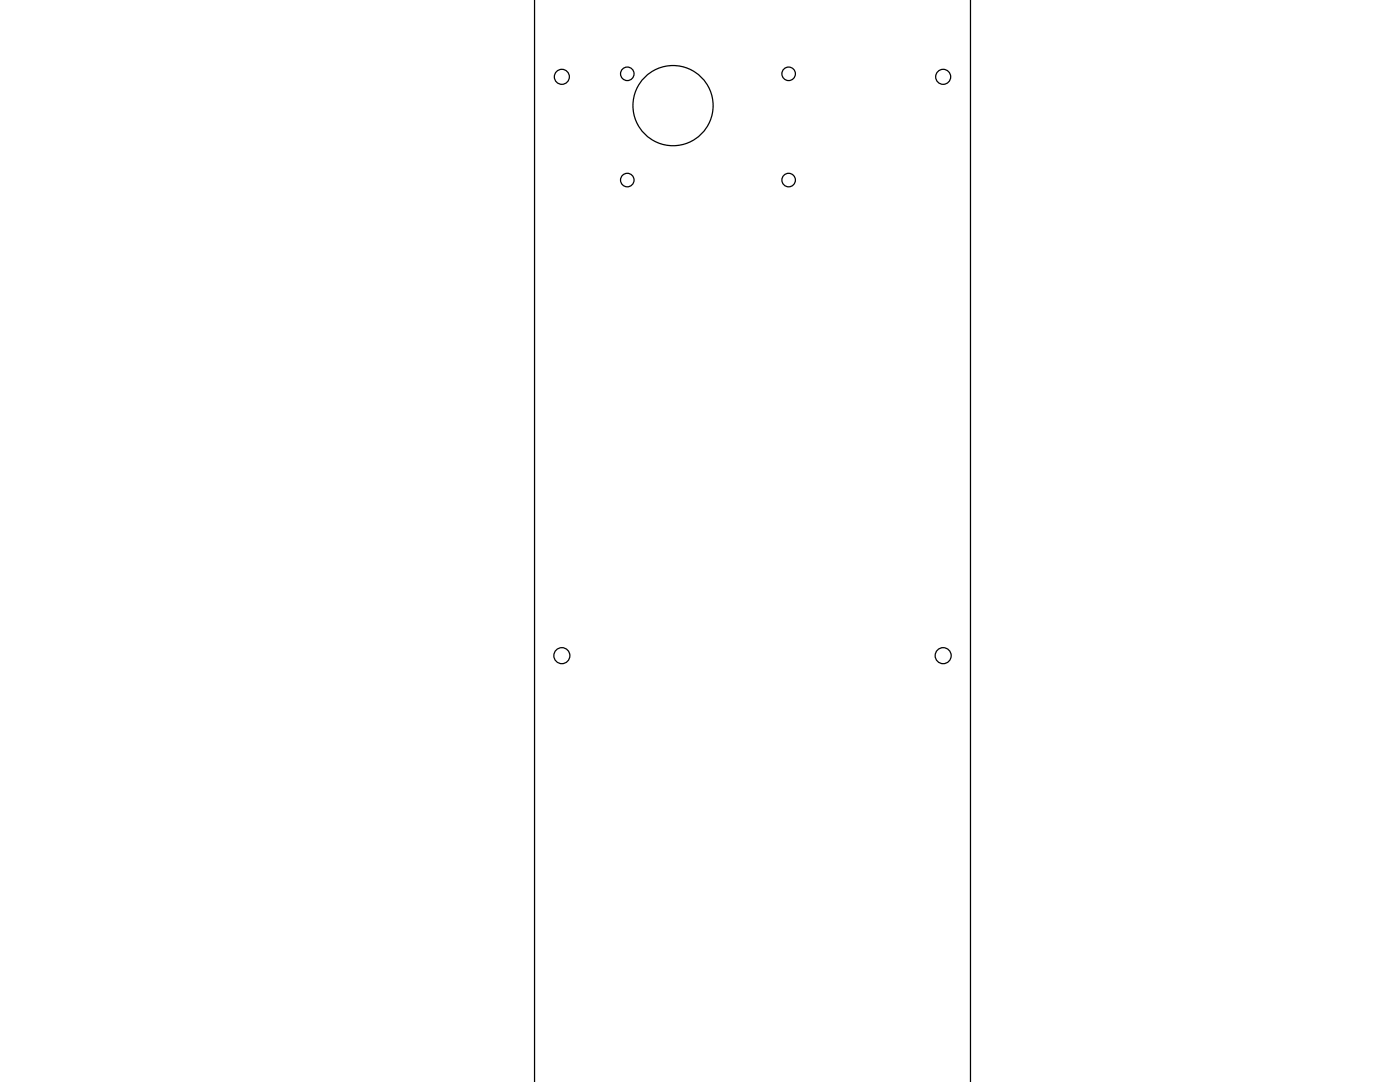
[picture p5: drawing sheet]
<svg xmlns="http://www.w3.org/2000/svg" width="279mm" height="216mm" viewBox="0 0 279 216" stroke-linecap="round" stroke-linejoin="round" font-family="sans-serif">
<g fill="none" stroke="#000" stroke-width=".25">
<path d="M106.7 -.1v216.1M193.7 -.1v216"/>
<circle cx="112.1" cy="15.3" r="1.5"/>
<circle cx="125.2" cy="14.7" r="1.35"/>
<circle cx="157.4" cy="14.7" r="1.35"/>
<circle cx="188.2" cy="15.3" r="1.5"/>
<circle cx="125.2" cy="35.9" r="1.35"/>
<circle cx="134.3" cy="21.1" r="8"/>
<circle cx="157.4" cy="35.9" r="1.35"/>
<circle cx="112.1" cy="130.8" r="1.6"/>
<circle cx="188.2" cy="130.8" r="1.6"/>
</g>
</svg>
